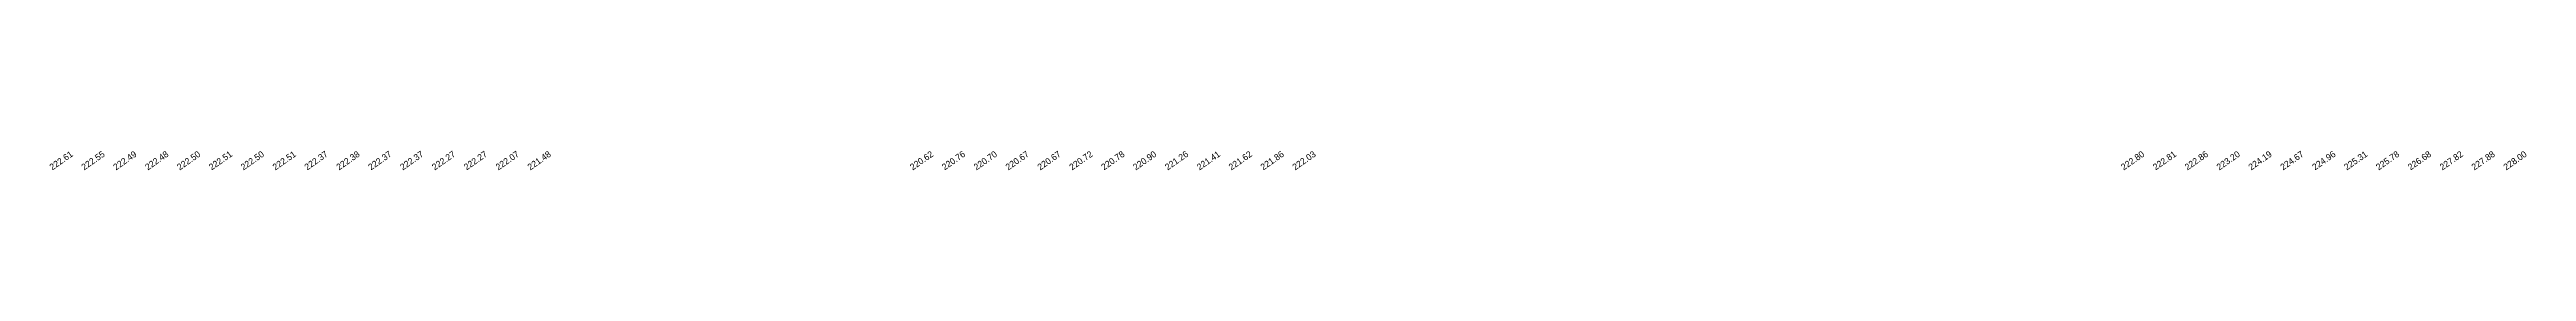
# Model space of a CAD drawing. Extents: x 2322 to 3271, y 4823 to 5326.
# Drawn here: x 2667.2 to 3055.8, y 5013.3 to 5016.3 of the extents above; entities that cross this region are included whole.
import ezdxf

# ---------------------------------------------------------------- set-up
doc = ezdxf.new("R2010")
doc.units = 0
doc.header["$MEASUREMENT"] = 0
doc.layers.add('SPOT LEVEL', color=8, linetype='Continuous')

msp = doc.modelspace()

# ---------------------------------------------------------------- texts
at = {"layer": 'SPOT LEVEL'}
for s, p in [('222.61', (2667.59, 5013.22, 446.03)), ('222.55', (2672.59, 5013.22, 445.96)), ('222.49', (2677.59, 5013.22, 445.9)), ('222.48', (2682.59, 5013.22, 445.9)), ('222.50', (2687.59, 5013.22, 445.92)), ('222.51', (2692.59, 5013.22, 445.93)), ('222.50', (2697.59, 5013.22, 445.92)), ('222.51', (2702.59, 5013.22, 445.92)), ('222.37', (2707.59, 5013.22, 445.79)), ('222.38', (2712.59, 5013.22, 445.8)), ('222.37', (2717.59, 5013.22, 445.79)), ('222.37', (2722.59, 5013.22, 445.79)), ('222.27', (2727.59, 5013.22, 445.69)), ('222.27', (2732.59, 5013.22, 445.69)), ('222.07', (2737.59, 5013.22, 445.49)), ('221.48', (2742.59, 5013.22, 444.9)), ('220.62', (2802.59, 5013.22, 444.04)), ('220.76', (2807.59, 5013.22, 444.18)), ('220.70', (2812.59, 5013.22, 444.11)), ('220.67', (2817.59, 5013.22, 444.09)), ('220.67', (2822.59, 5013.22, 444.09)), ('220.72', (2827.59, 5013.22, 444.13)), ('220.78', (2832.59, 5013.22, 444.2)), ('220.90', (2837.59, 5013.22, 444.32)), ('221.26', (2842.59, 5013.22, 444.68)), ('221.41', (2847.59, 5013.22, 444.82)), ('221.62', (2852.59, 5013.22, 445.03)), ('221.86', (2857.59, 5013.22, 445.28)), ('222.03', (2862.59, 5013.22, 445.45)), ('222.80', (2992.59, 5013.22, 446.22)), ('222.81', (2997.59, 5013.22, 446.23)), ('222.86', (3002.59, 5013.22, 446.28)), ('223.20', (3007.59, 5013.22, 446.61)), ('224.19', (3012.59, 5013.22, 447.61)), ('224.67', (3017.59, 5013.22, 448.09)), ('224.96', (3022.59, 5013.22, 448.38)), ('225.31', (3027.59, 5013.22, 448.72)), ('225.78', (3032.59, 5013.22, 449.2)), ('226.68', (3037.59, 5013.22, 450.1)), ('227.82', (3042.59, 5013.22, 451.24)), ('227.88', (3047.59, 5013.22, 451.3)), ('228.00', (3052.59, 5013.22, 451.41))]:
    msp.add_text(s, height=1, rotation=35, dxfattribs=at).set_placement(p)

doc.saveas('drawing.dxf')
